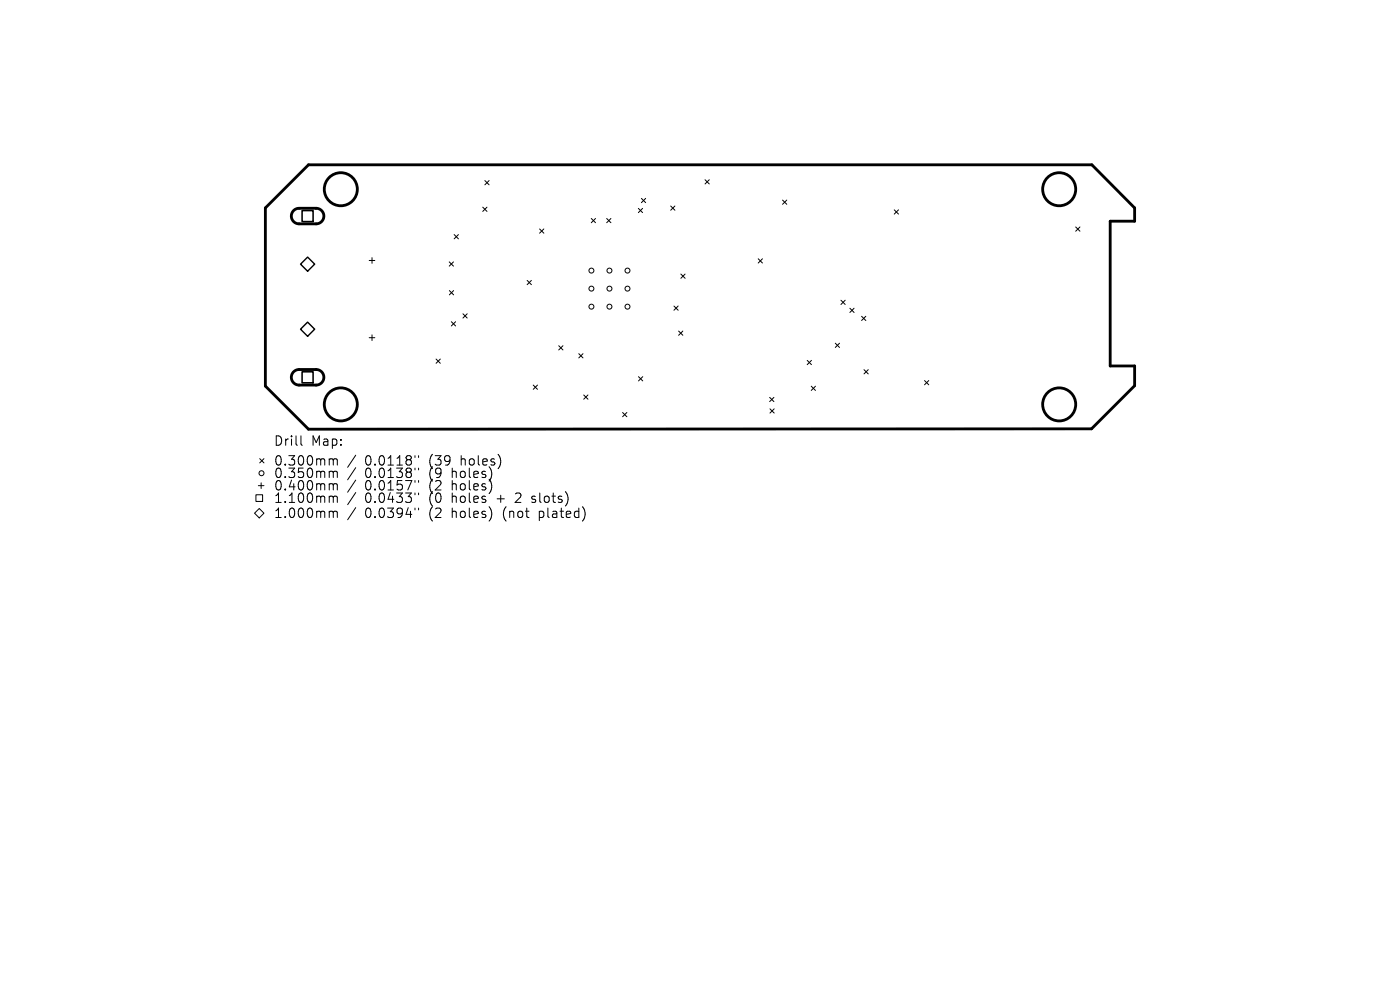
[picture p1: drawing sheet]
<svg xmlns="http://www.w3.org/2000/svg" width="297mm" height="210mm" viewBox="0 0 297 210" stroke-linecap="round" stroke-linejoin="round" font-family="sans-serif">
<defs><g id="words">
<g font-size="2.8">
<text x="58" y="94.8">Drill</text>
<text x="66" y="94.8">Map:</text>
<text x="58" y="99">0.300mm</text>
<text x="58" y="101.7">0.350mm</text>
<text x="77.4" y="99">0.0118&quot;</text>
<text x="77.4" y="101.7">0.0138&quot;</text>
<text x="91.2" y="99">(39</text>
<text x="91.2" y="101.7">(9</text>
<text x="96.1" y="101.7">holes)</text>
<text x="98" y="99">holes)</text>
<text x="58" y="104.3">0.400mm</text>
<text x="58" y="107">1.100mm</text>
<text x="77.4" y="104.3">0.0157&quot;</text>
<text x="77.4" y="107">0.0433&quot;</text>
<text x="91.2" y="104.3">(2</text>
<text x="91.2" y="107">(0</text>
<text x="96.1" y="104.3">holes)</text>
<text x="96.1" y="107">holes</text>
<text x="105.9" y="107">+</text>
<text x="110.1" y="107">2</text>
<text x="113.7" y="107">slots)</text>
<text x="58" y="110.2">1.000mm</text>
<text x="77.4" y="110.2">0.0394&quot;</text>
<text x="91.2" y="110.2">(2</text>
<text x="96.1" y="110.2">holes)</text>
<text x="107.2" y="110.2">(not</text>
<text x="115" y="110.2">plated)</text>
</g>
</g></defs>
<g fill="none" stroke="#000" stroke-width=".6">
<path d="M56.3 44.1l9.1-9.1h166.2l9.1 9.1v2.8h-5.2v30.7h5.2v4.2l-9.1 9.2h-166.2l-9.1-9.1zM62.3 44.7l1-.5h3.8a1.65 1.65 0 0 1 1.6 1.6 1.65 1.65 0 0 1-1.6 1.7h-3.6a1.65 1.65 0 0 1-1.6-1 1.65 1.65 0 0 1 .4-1.8zM62.3 78.9l1-.5h3.8a1.65 1.65 0 0 1 1.6 1.6 1.65 1.65 0 0 1-1.6 1.7h-3.6a1.65 1.65 0 0 1-1.6-1 1.65 1.65 0 0 1 .4-1.8z"/>
<circle cx="72.3" cy="40.1" r="3.5"/>
<circle cx="224.7" cy="40.1" r="3.5"/>
<circle cx="72.3" cy="85.8" r="3.5"/>
<circle cx="224.7" cy="85.8" r="3.5"/>
</g>
<g fill="none" stroke="#000" stroke-width=".21">
<path d="M102.9 38.3l.9 .9M103.8 38.3l-.9 .9M149.6 38.1l.9 .9M150.5 38.1l-.9 .9M78.3 55.3h1.2M78.9 54.7v1.2M95.3 55.6l.9 .9M96.2 55.6l-.9 .9M96.4 49.8l.9 .9M97.3 49.8l-.9 .9M102.4 43.9l.9 .9M103.3 43.9l-.9 .9"/>
<path d="M111.8 59.5l.9 .9M112.7 59.5l-.9 .9M114.5 48.6l.9 .9M115.4 48.6l-.9 .9M125.4 46.3l.9 .9M126.3 46.3l-.9 .9M128.7 46.3l.9 .9M129.6 46.3l-.9 .9M135.4 44.2l.9 .9M136.1 42.1l.9 .9M136.3 44.2l-.9 .9M137 42.1l-.9 .9"/>
<path d="M142.3 43.7l.9 .9M143.2 43.7l-.9 .9M144.4 58.1l.9 .9M145.3 58.1l-.9 .9M160.9 54.9l.9 .9M161.8 54.9l-.9 .9M166 42.4l.9 .9M166.9 42.4l-.9 .9M189.7 44.5l.9 .9M190.6 44.5l-.9 .9M228.2 48.1l.9 .9M229.1 48.1l-.9 .9"/>
<path d="M78.3 71.6h1.2M78.9 71v1.2M92.5 76.2l.9 .9M93.4 76.2l-.9 .9M95.3 61.6l.9 .9M95.8 68.2l.9 .9M96.2 61.6l-.9 .9M96.7 68.2l-.9 .9M98.2 66.6l.9 .9M99.1 66.6l-.9 .9M118.5 73.3l.9 .9M119.4 73.3l-.9 .9"/>
<path d="M122.8 75l.9 .9M123.7 75l-.9 .9M135.5 79.9l.9 .9M136.4 79.9l-.9 .9M143 64.9l.9 .9M143.9 64.9l-.9 .9M144 70.2l.9 .9M144.9 70.2l-.9 .9M171.2 76.5l.9 .9M172.1 76.5l-.9 .9M177.2 72.8l.9 .9M178.1 72.8l-.9 .9"/>
<path d="M178.4 63.7l.9 .9M179.3 63.7l-.9 .9M180.3 65.4l.9 .9M181.2 65.4l-.9 .9M182.8 67.1l.9 .9M183.3 78.4l.9 .9M183.7 67.1l-.9 .9M184.2 78.4l-.9 .9M55.1 97.3l.9 .9M56 97.3l-.9 .9M63.8 92.5v1.7l.3 .3M70.1 97.3h.3l.3 .3"/>
<path d="M70.1 100l.5 .1 .1 .2M70.7 97.6l.3-.3 .5 .1 .1 1.3M70.7 97.6v1.1M75.5 96.6l-1.8 2.5M75.5 99.2l-1.8 2.6M88 96.7v.3M88 99.3v.4M88.8 96.7v.3M88.8 99.3v.4M113.1 81.7l.9 .9M114 81.7l-.9 .9M123.8 83.8l.9 .9"/>
<path d="M124.7 83.8l-.9 .9M132.1 87.5l.9 .9M133 87.5l-.9 .9M163.3 84.3l.9 .9M163.3 86.7l.9 .9M164.2 84.3l-.9 .9M164.2 86.7l-.9 .9M172.1 81.9l.9 .9M173 81.9l-.9 .9M196.1 80.7l.9 .9M197 80.7l-.9 .9M54 108.9l1-1 1 1-1 1z"/>
<path d="M54.3 105h1.4v1.4h-1.4zM54.8 103h1.2M55.4 102.4v1.2M70.1 102.6h.3l.3 .3M70.1 105.2h.3l.3 .3M70.1 108.4l.5 .1 .1 .2M70.7 100.3v1M70.7 102.9v1M70.7 105.5v1.1M70.7 108.7v1.1M70.7 100.3l.3-.3 .5 .1 .1 1.2M70.7 102.9l.3-.3 .5 .1 .1 1.2"/>
<path d="M70.7 105.5l.3-.3 .5 .1 .1 1.3M70.7 108.7l.3-.3 .5 .1 .1 1.3M75.5 101.8l-1.8 2.6M75.5 104.5l-1.8 2.6M75.5 107.7l-1.8 2.6M88 101.9v.4M88 104.6v.4M88 107.8v.4M88.8 101.9v.4M88.8 104.6v.4M88.8 107.8v.4M112.8 106.5l.2 .1"/>
<path d="M112.9 105.3v.5"/>
<circle cx="125.5" cy="57.4" r=".52"/>
<circle cx="129.3" cy="57.4" r=".52"/>
<circle cx="133.1" cy="57.4" r=".52"/>
<circle cx="125.5" cy="61.2" r=".52"/>
<circle cx="125.5" cy="65.1" r=".52"/>
<circle cx="129.3" cy="61.2" r=".52"/>
<circle cx="129.3" cy="65.1" r=".52"/>
<circle cx="133.1" cy="61.2" r=".52"/>
<circle cx="133.1" cy="65.1" r=".52"/>
<circle cx="55.5" cy="100.4" r=".52"/>
</g>
<path d="M64.1 44.7h2.3v2.3h-2.3zM64.1 78.9h2.3v2.3h-2.3z" fill="none" stroke="#000" stroke-width=".33"/>
<path d="M63.8 56l1.5-1.5 1.5 1.5-1.5 1.5zM63.8 69.8l1.5-1.5 1.5 1.5-1.5 1.5z" fill="none" stroke="#000" stroke-width=".3"/>
<use href="#words"/>
</svg>
